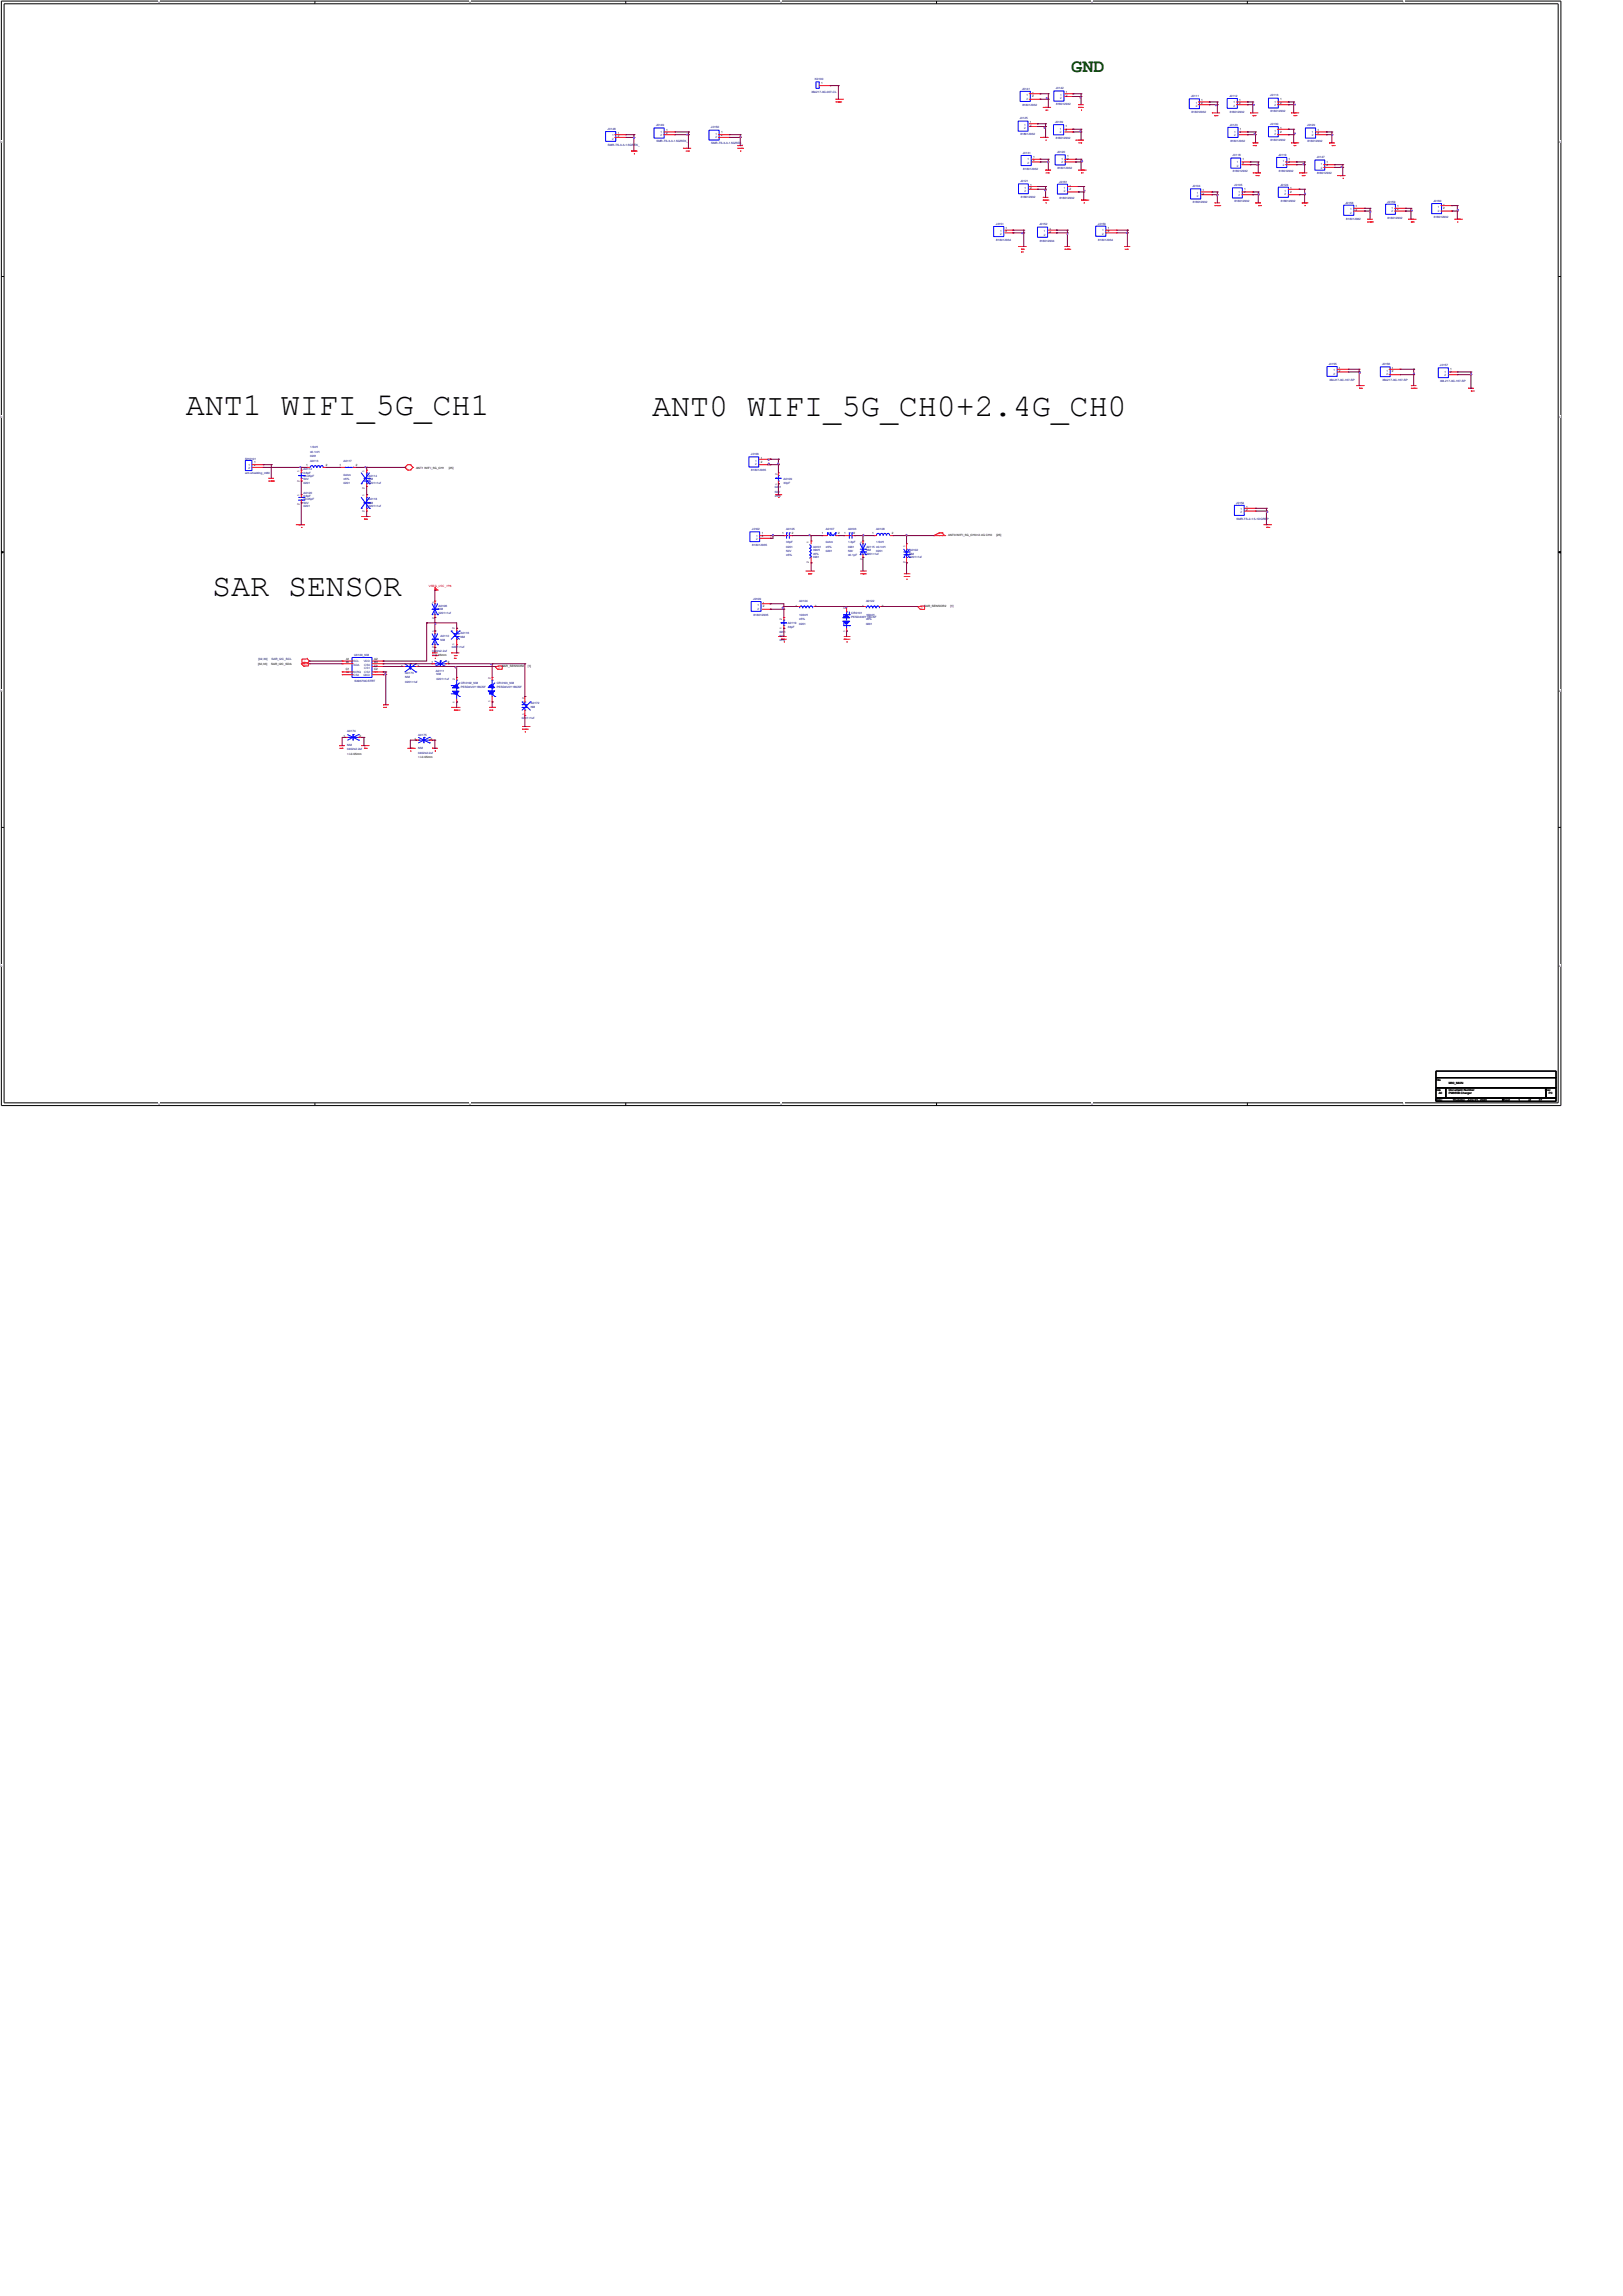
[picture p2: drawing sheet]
<svg xmlns="http://www.w3.org/2000/svg" width="210mm" height="297mm" viewBox="0 0 210 297" stroke-linecap="round" stroke-linejoin="round" font-family="sans-serif">
<defs><g id="words">
<g font-size="4.1">
<text x="24" y="53.7">ANT1 WIFI_5G_CH1</text>
<text x="84.4" y="53.8">ANT0 WIFI_5G_CH0+2.4G_CH0</text>
<text x="27.4" y="77.1">SAR SENSOR</text>
</g>
<text font-size="2.4" fill="#004000" x="138.6" y="9.3">GND</text>
<g font-size=".4" fill="#000080">
<text x="105" y="12">XM-217-XC-007-CL</text>
<text x="105.5" y="10.3">K0100</text>
<text x="132.2" y="11.6">J0141</text>
<text x="136.6" y="11.6">J0142</text>
<text x="78.6" y="16.8">J0148</text>
<text x="84.9" y="16.3">J0149</text>
<text x="92" y="16.6">J0150</text>
<text x="131.9" y="15.5">J0125</text>
<text x="132" y="17.5">818012932</text>
<text x="132.3" y="13.7">818012932</text>
<text x="136.5" y="15.9">J0139</text>
<text x="136.6" y="18">818012932</text>
<text x="136.6" y="13.6">818012932</text>
<text x="154.1" y="12.5">J0111</text>
<text x="154.2" y="14.6">818012932</text>
<text x="159.1" y="12.5">J0112</text>
<text x="159.1" y="16.3">J0123</text>
<text x="159.1" y="14.6">818012932</text>
<text x="164.4" y="12.4">J0113</text>
<text x="164.4" y="16.2">J0130</text>
<text x="164.4" y="14.5">818012932</text>
<text x="169.1" y="16.3">J0129</text>
<text x="78.7" y="18.8">SMR-TS-3-3-1.5GREK_</text>
<text x="84.9" y="18.4">SMR-TS-3-3-1.5GREK_</text>
<text x="92" y="18.7">SMR-TS-3-3-1.5GREK_</text>
<text x="132" y="23.6">J0121</text>
<text x="132.3" y="19.9">J0131</text>
<text x="132.4" y="22">818012932</text>
<text x="136.8" y="19.8">J0120</text>
<text x="136.8" y="21.9">818012932</text>
<text x="137.1" y="23.6">J0161</text>
<text x="159.2" y="18.3">818012932</text>
<text x="159.5" y="20.2">J0118</text>
<text x="159.5" y="22.3">818012932</text>
<text x="164.4" y="18.2">818012932</text>
<text x="165.4" y="20.2">J0119</text>
<text x="165.5" y="22.2">818012932</text>
<text x="169.2" y="18.4">818012932</text>
<text x="170.4" y="20.5">J0147</text>
<text x="170.4" y="22.6">818012932</text>
<text x="128.9" y="29.1">J0151</text>
<text x="132.1" y="25.7">818012932</text>
<text x="134.5" y="29.2">J0152</text>
<text x="137.1" y="25.7">818012932</text>
<text x="142.1" y="29">J0153</text>
<text x="154.3" y="24.2">J0104</text>
<text x="154.3" y="26.3">818012932</text>
<text x="159.7" y="24.1">J0105</text>
<text x="159.7" y="26.2">818012932</text>
<text x="165.7" y="24">J0124</text>
<text x="165.7" y="26.1">818012932</text>
<text x="174.1" y="26.3">J0158</text>
<text x="174.2" y="28.4">818012932</text>
<text x="179.5" y="26.2">J0159</text>
<text x="179.5" y="28.3">818012932</text>
<text x="185.5" y="26.1">J0160</text>
<text x="185.5" y="28.2">818012932</text>
<text x="128.9" y="31.2">818012934</text>
<text x="134.5" y="31.2">818012934</text>
<text x="142.1" y="31.1">818012934</text>
<text x="171.9" y="47.2">J0155</text>
<text x="178.8" y="47.2">J0156</text>
<text x="186.3" y="47.4">J0157</text>
<text x="172" y="49.2">XM-217-XC-167-SP</text>
<text x="178.9" y="49.3">XM-217-XC-167-SP</text>
<text x="186.4" y="49.4">XM-217-XC-167-SP</text>
<text x="31.7" y="59.5">SH0101</text>
<text x="40.1" y="59.7">A0113</text>
<text x="40.1" y="58">1.5nH</text>
<text x="40.1" y="58.5">±0.1nH</text>
<text x="40.1" y="59.1">0201</text>
<text x="44.4" y="59.7">A0117</text>
<text x="97.2" y="58.9">J0103</text>
<text x="31.7" y="61.3">ant-shielding_m80</text>
<text x="39.3" y="60.8">A0112</text>
<text x="39.3" y="61.3">0.6pF</text>
<text x="39.3" y="62.6">0201</text>
<text x="39.3" y="62.1">50V</text>
<text x="39.3" y="61.7">±0.05pF</text>
<text x="39.3" y="63.8">A0120</text>
<text x="39.3" y="64.3">0.6pF</text>
<text x="39.3" y="65.6">0201</text>
<text x="39.3" y="65.2">50V</text>
<text x="39.3" y="64.7">±0.05pF</text>
<text x="44.4" y="61.5">0ohm</text>
<text x="44.4" y="62.1">±5%</text>
<text x="44.4" y="62.7">0201</text>
<text x="47.7" y="64.7">A0118</text>
<text x="47.7" y="65.2">NM</text>
<text x="47.7" y="65.6">0201&lt;1uf</text>
<text x="47.7" y="61.7">A0114</text>
<text x="47.7" y="62.1">NM</text>
<text x="47.7" y="62.6">0201&lt;1uf</text>
<text x="97.2" y="61">818012935</text>
<text x="100.2" y="63.2">0201</text>
<text x="100.2" y="63.7">50V</text>
<text x="100.2" y="64.3">±5%</text>
<text x="101.4" y="62.1">A0109</text>
<text x="101.4" y="62.6">33pF</text>
<text x="160" y="65.2">J0154</text>
<text x="97.3" y="68.5">J0102</text>
<text x="97.3" y="70.6">818012935</text>
<text x="101.7" y="68.5">A0105</text>
<text x="101.7" y="70.3">33pF</text>
<text x="101.7" y="70.8">0201</text>
<text x="101.7" y="71.4">50V</text>
<text x="101.7" y="72">±5%</text>
<text x="105.2" y="70.9">A0101</text>
<text x="105.2" y="71.3">39nH</text>
<text x="105.2" y="71.8">±5%</text>
<text x="106.8" y="68.5">A0107</text>
<text x="106.8" y="70.3">0ohm</text>
<text x="106.8" y="70.8">±5%</text>
<text x="106.8" y="71.4">0201</text>
<text x="109.7" y="68.5">A0103</text>
<text x="109.7" y="70.3">1.3pF</text>
<text x="109.7" y="70.8">0201</text>
<text x="109.7" y="71.4">50V</text>
<text x="109.7" y="72">±0.1pF</text>
<text x="112.1" y="70.9">A0115 ±0.1nH</text>
<text x="112.1" y="71.3">NM</text>
<text x="112.1" y="71.8">0201&lt;1uf</text>
<text x="113.4" y="68.5">A0108</text>
<text x="113.4" y="70.3">1.5nH</text>
<text x="113.4" y="71.4">0201</text>
<text x="117.7" y="71.3">A0102</text>
<text x="117.7" y="71.8">NM</text>
<text x="160" y="67.2">SMR-TS-2-1.5-1DGREP</text>
<text x="97.5" y="77.6">J0109</text>
<text x="103.4" y="77.9">A0104</text>
<text x="105.2" y="72.2">0201</text>
<text x="112.1" y="77.9">A0122</text>
<text x="117.7" y="72.2">0201&lt;1uf</text>
<text x="56.7" y="78.5">A0106</text>
<text x="56.7" y="79">NM</text>
<text x="56.7" y="79.4">0201&lt;1uf</text>
<text x="57" y="82.4">A0110</text>
<text x="57" y="82.9">NM</text>
<text x="58.5" y="83.9">0201&lt;1uf</text>
<text x="59.6" y="82">A0116</text>
<text x="59.6" y="82.5">NM</text>
<text x="97.5" y="79.7">818012935</text>
<text x="100.8" y="81.8">0201</text>
<text x="100.8" y="82.4">50V</text>
<text x="100.8" y="82.9">±5%</text>
<text x="101.9" y="80.7">A0119</text>
<text x="101.9" y="81.2">33pF</text>
<text x="103.4" y="79.7">100nH</text>
<text x="103.4" y="80.3">±5%</text>
<text x="103.4" y="80.8">0201</text>
<text x="110.1" y="79.4">CR0101</text>
<text x="110.1" y="80">PESD4V0Y1BCSF</text>
<text x="112.1" y="79.7">100nH</text>
<text x="112.1" y="80.3">±5%</text>
<text x="112.1" y="80.8">0201</text>
<text x="45.8" y="84.8">U0100_NM</text>
<text x="45.9" y="88.2">SX9373ICSTRT</text>
<text x="52.4" y="87.2">A0173</text>
<text x="52.4" y="87.7">NM</text>
<text x="52.4" y="88.3">0201&lt;1uf</text>
<text x="55.9" y="84.3">0402≤2.2uf</text>
<text x="56.4" y="86.9">A0111</text>
<text x="56.5" y="87.4">NM</text>
<text x="56.5" y="87.9">0201&lt;1uf</text>
<text x="59.6" y="88.5">CR0102_NM</text>
<text x="59.6" y="89">PESD4V0Y1BCSF</text>
<text x="64.3" y="88.5">CR0103_NM</text>
<text x="64.3" y="89">PESD4V0Y1BCSF</text>
<text x="44.9" y="94.7">A0174</text>
<text x="54.1" y="95.2">A0175</text>
<text x="67.5" y="93">0201&lt;1uf</text>
<text x="68.7" y="91.1">A0172</text>
<text x="68.7" y="91.6">NM</text>
<text x="44.9" y="96.5">NM</text>
<text x="44.9" y="97.1">0402≤2.2uf</text>
<text x="54.1" y="96.9">NM</text>
<text x="54.1" y="97.5">0402≤2.2uf</text>
</g>
<g font-size=".4" fill="#004080">
<text x="105.5" y="11.2">1</text>
<text x="79.2" y="17.7">1</text>
<text x="85.5" y="17.2">1</text>
<text x="85.5" y="17.7">2</text>
<text x="92.6" y="17.5">1</text>
<text x="92.6" y="17.9">2</text>
<text x="132.5" y="16.3">1</text>
<text x="132.5" y="16.7">2</text>
<text x="132.8" y="12.4">1</text>
<text x="132.8" y="12.9">2</text>
<text x="137.1" y="16.8">1</text>
<text x="137.1" y="17.2">2</text>
<text x="137.2" y="12.4">1</text>
<text x="137.2" y="12.9">2</text>
<text x="154.7" y="13.4">1</text>
<text x="154.7" y="13.8">2</text>
<text x="159.6" y="13.4">1</text>
<text x="159.6" y="13.8">2</text>
<text x="159.7" y="17.1">1</text>
<text x="159.7" y="17.6">2</text>
<text x="164.9" y="13.3">1</text>
<text x="164.9" y="13.8">2</text>
<text x="164.9" y="17.1">1</text>
<text x="164.9" y="17.5">2</text>
<text x="169.7" y="17.2">1</text>
<text x="169.7" y="17.7">2</text>
<text x="79.2" y="18.1">2</text>
<text x="133" y="20.7">1</text>
<text x="133" y="21.2">2</text>
<text x="137.4" y="20.7">1</text>
<text x="137.4" y="21.1">2</text>
<text x="160" y="21.1">1</text>
<text x="160" y="21.5">2</text>
<text x="166" y="21">1</text>
<text x="166" y="21.5">2</text>
<text x="170.9" y="21.4">1</text>
<text x="170.9" y="21.8">2</text>
<text x="129.4" y="30">1</text>
<text x="132.6" y="24.4">1</text>
<text x="132.6" y="24.8">2</text>
<text x="137.7" y="24.5">1</text>
<text x="137.7" y="24.9">2</text>
<text x="142.6" y="29.9">1</text>
<text x="154.9" y="25.1">1</text>
<text x="154.9" y="25.5">2</text>
<text x="160.3" y="24.9">1</text>
<text x="160.3" y="25.4">2</text>
<text x="166.2" y="24.8">1</text>
<text x="166.2" y="25.3">2</text>
<text x="174.7" y="27.2">1</text>
<text x="174.7" y="27.6">2</text>
<text x="180.1" y="27.1">1</text>
<text x="180.1" y="27.5">2</text>
<text x="186" y="27">1</text>
<text x="186" y="27.4">2</text>
<text x="129.4" y="30.4">2</text>
<text x="135.1" y="30.1">1</text>
<text x="135.1" y="30.5">2</text>
<text x="142.6" y="30.4">2</text>
<text x="172.5" y="48">1</text>
<text x="172.5" y="48.5">2</text>
<text x="179.4" y="48.1">1</text>
<text x="179.4" y="48.5">2</text>
<text x="186.9" y="48.2">1</text>
<text x="186.9" y="48.6">2</text>
<text x="97.7" y="59.7">1</text>
<text x="32.2" y="60.2">1</text>
<text x="32.2" y="60.7">2</text>
<text x="97.7" y="60.2">2</text>
<text x="160.5" y="66">1</text>
<text x="97.8" y="69.4">1</text>
<text x="97.8" y="69.9">2</text>
<text x="160.5" y="66.4">2</text>
<text x="98" y="78.4">1</text>
<text x="98" y="78.9">2</text>
<text x="45.7" y="85.7">SCL</text>
<text x="45.7" y="86.1">SDA</text>
<text x="45.7" y="87.4">CS4</text>
<text x="45.7" y="87">NIRQ</text>
<text x="47" y="87.4">GND</text>
<text x="47.1" y="85.7">VDD</text>
<text x="47.1" y="86.1">CS0</text>
<text x="47.1" y="87">CS2</text>
<text x="47.1" y="86.6">CS1</text>
</g>
<g font-size=".4">
<text x="106.3" y="10.9">1</text>
<text x="79.9" y="17.3">1</text>
<text x="79.9" y="17.7">2</text>
<text x="86.2" y="16.9">1</text>
<text x="86.2" y="17.3">2</text>
<text x="93.3" y="17.1">1</text>
<text x="93.3" y="17.6">2</text>
<text x="133.3" y="16">1</text>
<text x="133.3" y="16.4">2</text>
<text x="133.6" y="12.1">1</text>
<text x="133.6" y="12.6">2</text>
<text x="137.9" y="16.4">1</text>
<text x="137.9" y="16.9">2</text>
<text x="137.9" y="12.1">1</text>
<text x="137.9" y="12.5">2</text>
<text x="155.4" y="13.1">1</text>
<text x="155.4" y="13.5">2</text>
<text x="160.3" y="13">1</text>
<text x="160.3" y="13.5">2</text>
<text x="160.4" y="16.8">1</text>
<text x="160.4" y="17.2">2</text>
<text x="165.6" y="13">1</text>
<text x="165.6" y="13.4">2</text>
<text x="165.6" y="16.7">1</text>
<text x="165.6" y="17.1">2</text>
<text x="170.5" y="16.9">1</text>
<text x="170.5" y="17.3">2</text>
<text x="133.7" y="20.4">1</text>
<text x="133.7" y="20.9">2</text>
<text x="138.1" y="20.3">1</text>
<text x="138.1" y="20.7">2</text>
<text x="160.8" y="20.7">1</text>
<text x="160.8" y="21.2">2</text>
<text x="166.7" y="20.7">1</text>
<text x="166.7" y="21.1">2</text>
<text x="171.6" y="21">1</text>
<text x="171.6" y="21.5">2</text>
<text x="130.1" y="29.6">1</text>
<text x="133.3" y="24.1">1</text>
<text x="133.3" y="24.5">2</text>
<text x="135.8" y="29.7">1</text>
<text x="138.4" y="24.1">1</text>
<text x="138.4" y="24.6">2</text>
<text x="143.3" y="29.6">1</text>
<text x="155.6" y="24.7">1</text>
<text x="155.6" y="25.2">2</text>
<text x="161" y="24.6">1</text>
<text x="161" y="25">2</text>
<text x="166.9" y="24.5">1</text>
<text x="166.9" y="24.9">2</text>
<text x="175.4" y="26.8">1</text>
<text x="175.4" y="27.3">2</text>
<text x="180.8" y="26.7">1</text>
<text x="180.8" y="27.1">2</text>
<text x="186.7" y="26.6">1</text>
<text x="186.7" y="27.1">2</text>
<text x="130.1" y="30.1">2</text>
<text x="135.8" y="30.1">2</text>
<text x="143.3" y="30">2</text>
<text x="173.2" y="47.7">1</text>
<text x="180.1" y="47.8">1</text>
<text x="187.6" y="47.9">1</text>
<text x="173.2" y="48.1">2</text>
<text x="180.1" y="48.2">2</text>
<text x="187.6" y="48.3">2</text>
<text x="32.9" y="59.9">1</text>
<text x="98.4" y="59.4">1</text>
<text x="98.4" y="59.9">2</text>
<text x="32.9" y="60.3">2</text>
<text x="38.7" y="65.4" transform="rotate(-90 38.7 65.4)">2</text>
<text x="38.7" y="64.1" transform="rotate(-90 38.7 64.1)">1</text>
<text x="38.7" y="62.3" transform="rotate(-90 38.7 62.3)">2</text>
<text x="38.7" y="61.1" transform="rotate(-90 38.7 61.1)">1</text>
<text x="39.6" y="60.3">1</text>
<text x="42.1" y="60.3">2</text>
<text x="43.9" y="60.3">1</text>
<text x="46" y="60.3">2</text>
<text x="47.2" y="64.1" transform="rotate(-90 47.2 64.1)">1</text>
<text x="47.2" y="63.2" transform="rotate(-90 47.2 63.2)">2</text>
<text x="47.2" y="61.1" transform="rotate(-90 47.2 61.1)">1</text>
<text x="53.8" y="60.6">ANT1 WIFI_5G_CH1</text>
<text x="58.1" y="60.6">[25]</text>
<text x="100.6" y="62.7" transform="rotate(-90 100.6 62.7)">1</text>
<text x="100.6" y="61.5" transform="rotate(-90 100.6 61.5)">2</text>
<text x="161.2" y="65.7">1</text>
<text x="47.2" y="66.2" transform="rotate(-90 47.2 66.2)">2</text>
<text x="98.6" y="69.1">1</text>
<text x="98.6" y="69.5">2</text>
<text x="101.2" y="69.1">1</text>
<text x="102.4" y="69.1">2</text>
<text x="104.6" y="70.3" transform="rotate(-90 104.6 70.3)">1</text>
<text x="106.3" y="69.1">1</text>
<text x="108.5" y="69.1">2</text>
<text x="109.2" y="69.1">1</text>
<text x="110.4" y="69.1">2</text>
<text x="111.6" y="70.3" transform="rotate(-90 111.6 70.3)">1</text>
<text x="112.9" y="69.1">1</text>
<text x="115.4" y="69.1">2</text>
<text x="117.2" y="70.7" transform="rotate(-90 117.2 70.7)">1</text>
<text x="122.7" y="69.3">ANT0 WIFI_5G_CH0+2.4G CH0</text>
<text x="128.9" y="69.3">[25]</text>
<text x="161.2" y="66.1">2</text>
<text x="56.2" y="77.9" transform="rotate(-90 56.2 77.9)">1</text>
<text x="104.6" y="72.8" transform="rotate(-90 104.6 72.8)">2</text>
<text x="111.6" y="72.4" transform="rotate(-90 111.6 72.4)">2</text>
<text x="117.2" y="72.8" transform="rotate(-90 117.2 72.8)">2</text>
<text x="56.2" y="83.9" transform="rotate(-90 56.2 83.9)">2</text>
<text x="56.2" y="81.8" transform="rotate(-90 56.2 81.8)">1</text>
<text x="56.2" y="80.1" transform="rotate(-90 56.2 80.1)">2</text>
<text x="58.8" y="83.4" transform="rotate(-90 58.8 83.4)">1</text>
<text x="58.8" y="81.4" transform="rotate(-90 58.8 81.4)">2</text>
<text x="98.7" y="78.1">1</text>
<text x="98.7" y="78.5">2</text>
<text x="101.2" y="81.4" transform="rotate(-90 101.2 81.4)">1</text>
<text x="101.2" y="80.1" transform="rotate(-90 101.2 80.1)">2</text>
<text x="102.9" y="78.5">1</text>
<text x="105.5" y="78.5">2</text>
<text x="109.4" y="81.8" transform="rotate(-90 109.4 81.8)">1</text>
<text x="109.4" y="78.8" transform="rotate(-90 109.4 78.8)">2</text>
<text x="111.5" y="78.5">1</text>
<text x="114.1" y="78.5">2</text>
<text x="119.6" y="78.5">SAR_SENSOR2</text>
<text x="123" y="78.5">[1]</text>
<text x="33.4" y="86">[32,33]</text>
<text x="35.1" y="86">SAR_I2C_SDA</text>
<text x="44.7" y="86.7">C1</text>
<text x="44.8" y="85.3">A1</text>
<text x="44.8" y="85.8">B1</text>
<text x="44.8" y="87.1">B2</text>
<text x="48.4" y="85.3">A2</text>
<text x="48.4" y="87.1">A3</text>
<text x="48.4" y="85.8">B3</text>
<text x="48.4" y="86.7">C2</text>
<text x="48.4" y="86.2">C3</text>
<text x="51.9" y="86.2">1</text>
<text x="54" y="86.2">2</text>
<text x="55.8" y="85.8">1</text>
<text x="55.9" y="84.9">+/-0.05mm</text>
<text x="57.9" y="85.8">2</text>
<text x="58.8" y="87.9" transform="rotate(-90 58.8 87.9)">2</text>
<text x="63.5" y="87.9" transform="rotate(-90 63.5 87.9)">2</text>
<text x="65" y="86.2">SAR_SENSOR2</text>
<text x="68.3" y="86.2">[1]</text>
<text x="44.4" y="95.3">1</text>
<text x="46.5" y="95.3">2</text>
<text x="53.6" y="95.7">1</text>
<text x="55.7" y="95.7">2</text>
<text x="58.8" y="90.9" transform="rotate(-90 58.8 90.9)">1</text>
<text x="63.5" y="90.8" transform="rotate(-90 63.5 90.8)">1</text>
<text x="67.9" y="92.5" transform="rotate(-90 67.9 92.5)">1</text>
<text x="67.9" y="90.5" transform="rotate(-90 67.9 90.5)">2</text>
<text x="44.9" y="97.6">+/-0.05mm</text>
<text x="54.1" y="98">+/-0.05mm</text>
<text x="185.7" y="139.8">Title</text>
<text x="185.7" y="141.1">Size</text>
<text x="185.7" y="142.4">Date:</text>
<text x="186.2" y="141.5">A0</text>
<text x="187.5" y="141.1">Document Number</text>
<text x="187.5" y="141.5">PM855B Charger</text>
<text x="187.5" y="140.3">M80_MAIN</text>
<text x="188" y="142.4">Thursday , June 01, 2023</text>
<text x="194.4" y="142.4">Sheet</text>
<text x="196.5" y="142.4">1</text>
<text x="197.8" y="142.4">of</text>
<text x="199.1" y="142.4">77</text>
<text x="199.9" y="141.1">Rev</text>
<text x="200.4" y="141.5">P0</text>
</g>
<g font-size=".4" fill="#f00">
<text x="52.5" y="60.6">o</text>
<text x="121.3" y="69.4">o</text>
<text x="55.5" y="75.9">VREG_L5C_1P8</text>
<text x="119.4" y="78.5" transform="rotate(-180 119.4 78.5)">o</text>
<text x="39.3" y="85.6">o</text>
<text x="39.7" y="85.9" transform="rotate(-180 39.7 85.9)">o</text>
<text x="64.7" y="86.3" transform="rotate(-180 64.7 86.3)">o</text>
</g>
<g font-size=".4" fill="#000040">
<text x="33.4" y="85.4">[32,33]</text>
<text x="35.1" y="85.4">SAR_I2C_SCL</text>
</g>
<g font-size=".3">
<text x="20.5" y=".4">5</text>
<text x="60.7" y=".4">4</text>
<text x="101" y=".4">3</text>
<text x="141.2" y=".4">2</text>
<text x="181.5" y=".4">1</text>
<text x=".1" y="18.5">D</text>
<text x="201.7" y="18.5">D</text>
<text x=".1" y="54">C</text>
<text x="201.7" y="54">C</text>
<text x=".1" y="89.5">B</text>
<text x="201.7" y="89.5">B</text>
<text x=".1" y="125">A</text>
<text x="201.7" y="125">A</text>
<text x="20.5" y="142.9">5</text>
<text x="60.7" y="142.9">4</text>
<text x="101" y="142.9">3</text>
<text x="141.2" y="142.9">2</text>
<text x="181.5" y="142.9">1</text>
</g>
</g></defs>
<path d="M.2 .1h201.8v142.9h-201.8zM.5 .5h201.1v142.2h-201.1z" fill="none" stroke="#000" stroke-width=".13"/>
<g fill="#fff">
<path d="M20.5 0h.2v.4h-.2z"/>
<path d="M20.5 142.6h.2v.3h-.2z"/>
</g>
<path d="M40.7 .1v.4M40.7 142.7v.3" fill="none" stroke="#000" stroke-width=".13"/>
<g fill="#fff">
<path d="M60.7 0h.2v.4h-.2z"/>
<path d="M60.7 142.6h.2v.3h-.2z"/>
</g>
<path d="M81 .1v.4M81 142.7v.3" fill="none" stroke="#000" stroke-width=".13"/>
<g fill="#fff">
<path d="M101 0h.2v.4h-.2z"/>
<path d="M101 142.6h.2v.3h-.2z"/>
</g>
<path d="M121.2 .1v.4M121.2 142.7v.3" fill="none" stroke="#000" stroke-width=".13"/>
<g fill="#fff">
<path d="M141.3 0h.1v.4h-.1z"/>
<path d="M141.3 142.6h.1v.3h-.1z"/>
</g>
<path d="M161.4 .1v.4M161.4 142.7v.3" fill="none" stroke="#000" stroke-width=".13"/>
<g fill="#fff">
<path d="M181.5 0h.2v.4h-.2z"/>
<path d="M181.5 142.6h.2v.3h-.2z"/>
<path d="M.1 18.2h.2v.3h-.2z"/>
<path d="M201.8 18.2h.2v.3h-.2z"/>
<path d="M.1 53.7h.2v.3h-.2z"/>
<path d="M201.8 53.7h.2v.3h-.2z"/>
</g>
<path d="M.2 35.8h.3M201.6 35.8h.4" fill="none" stroke="#000" stroke-width=".13"/>
<g fill="#fff">
<path d="M.1 89.2h.2v.3h-.2z"/>
<path d="M201.8 89.2h.2v.3h-.2z"/>
</g>
<path d="M.2 71.4h.3M201.6 71.4h.4" fill="none" stroke="#000" stroke-width=".13"/>
<path d="M.2 71.3l.2 .2h-.2zM201.7 71.5l.2-.2v.2z" fill="#000" stroke="#000" stroke-width=".13"/>
<g fill="#fff">
<path d="M.1 124.7h.2v.4h-.2z"/>
<path d="M201.8 124.7h.2v.4h-.2z"/>
</g>
<path d="M.2 107h.3M201.6 107h.4M185.8 138.6h15.5v.8h-15.5zM185.8 139.4h15.5v1.3h-15.5zM185.8 140.7h1.3v1.3h-1.3zM185.8 142h8.6v.5h-8.6zM187.1 140.7h12.9v1.3h-12.9zM194.4 142h6.9v.5h-6.9zM200 140.7h1.3v1.3h-1.3z" fill="none" stroke="#000" stroke-width=".13"/>
<g fill="none" stroke="#f00" stroke-width=".13">
<path d="M79.6 17.8h1.4M79.6 17.4h1.4M81 17.4h.1M81 17.8h.1M81.7 19.5h.1M81.7 19.5h.7M82 19.9h.1M82.4 19.5h.1M85.9 17.1h1.4M85.9 17.4h1.4M87.3 17.1h.1M87.3 17.4h.1"/>
<path d="M88.4 19.2h.1M88.4 19.2h1M88.7 19.2h.1M88.7 19.5h.4M89.1 19.5h.1M93 17.8h1.4M93 17.4h1.4M94.4 17.4h.1M94.4 17.8h.1M95.4 18.8h.1M95.4 19.2h.1M95.4 18.8h.7"/>
<path d="M95.4 19.2h.7M95.8 19.5h.1M96.1 19.2h.1M106 11.1h1.4M107.4 11.1h.1M108.1 12.8h.1M108.1 13.2h.1M108.1 12.8h1.1M108.1 13.2h.7M108.5 13.2h.1M108.8 13.2h.1M133.2 12.8h1.4"/>
<path d="M133.2 16h1M133.2 16.4h1M133.2 12.1h1.4M134.2 16h.1M134.2 16.4h.1M134.6 17.8h.1M134.6 12.1h.1M134.6 12.8h.1M134.6 17.8h1M134.9 17.8h.1M134.9 13.9h.1M134.9 13.9h1.1"/>
<path d="M135.3 17.8h.1M135.3 18.1h.1M135.3 13.9h.1M135.3 14.2h.1M135.3 14.2h.3M135.6 13.9h.1M137.8 17.1h1M137.8 16.7h1M137.8 12.1h1M137.8 12.5h1M138.8 16.7h.1M138.8 17.1h.1"/>
<path d="M138.8 12.1h.1M138.8 12.5h.1M139.2 18.1h.1M139.2 18.1h1M139.5 18.1h.1M139.5 13.5h.1M139.5 13.9h.1M139.5 18.5h.4M139.5 13.5h.7M139.5 13.9h.7M139.9 18.5h.1M139.9 13.9h.1"/>
<path d="M139.9 14.2h.1M155 13.5h1.5M155 13.2h1.5M156.5 13.2h.1M156.5 13.5h.1M156.8 14.6h.1M156.8 14.6h1.1M157.2 15h.1M157.2 15h.3M157.5 15h.1M160 13.5h1.4M160 13.2h1.4"/>
<path d="M160.3 17.1h1.1M160.3 17.4h1.1M161.4 17.1h.1M161.4 17.4h.1M161.4 13.2h.1M161.4 13.5h.1M161.7 14.6h.1M161.7 14.6h1.1M162.1 18.5h.1M162.1 15h.1M162.1 18.5h.7M162.1 18.8h.4"/>
<path d="M162.1 15h.4M162.5 18.8h.1M162.5 15h.1M165.3 13.5h1.4M165.3 13.2h1.4M165.3 17.4h1.4M165.3 16.7h1.4M166.7 13.2h.1M166.7 13.5h.1M166.7 16.7h.1M166.7 17.4h.1M167 18.5h.1"/>
<path d="M167 14.6h.1M167 18.5h1.1M167 14.6h1.1M167.4 18.5h.1M167.4 18.8h.1M167.4 14.6h.1M167.4 15h.1M167.4 18.8h.3M167.4 15h.3M167.7 18.5h.1M167.7 15h.1M170.2 17.1h1.4"/>
<path d="M170.2 17.4h1.4M171.6 17.1h.1M171.6 17.4h.1M172 18.5h.1M172 18.5h.7M172.3 18.8h.1M172.3 18.8h.4M172.7 18.8h.1M130 29.8h1.1M130 30.1h1.1M131.1 29.8h.1M131.1 30.1h.1"/>
<path d="M131.8 31.9h.1M131.8 31.9h1M132.1 32.2h.1M132.1 32.6h.1M132.1 32.2h.4M132.1 32.6h.4M132.5 32.2h.1M133.2 24.1h1M133.2 24.5h1M133.5 21h1.1M133.5 20.6h1.1M134.2 24.1h.1"/>
<path d="M134.2 24.5h.1M134.6 20.6h.1M134.6 21h.1M134.9 25.5h.1M134.9 25.9h.1M134.9 25.5h.7M134.9 25.9h.7M135.3 22h.1M135.3 26.2h.1M135.3 22.4h.3M135.3 22h.7M135.6 22.4h.1"/>
<path d="M135.6 25.9h.1M135.6 29.8h1.1M135.6 30.1h1.1M136.7 29.8h.1M136.7 30.1h.1M137.8 31.9h.1M137.8 32.2h.1M137.8 31.9h.7M137.8 32.2h.7M137.8 21h1.4M137.8 20.6h1.4M138.1 32.2h.1"/>
<path d="M138.1 24.8h1.4M138.1 24.1h1.4M138.5 32.2h.1M139.2 20.6h.1M139.2 21h.1M139.5 22h.1M139.5 24.1h.1M139.5 24.8h.1M139.5 22h1.1M139.9 22h.1M139.9 22.4h.1M139.9 25.9h.1"/>
<path d="M139.9 22.4h.3M139.9 25.9h1M140.2 22h.1M140.2 26.2h.1M140.6 25.9h.1M143.1 29.8h1.4M143.1 30.1h1.4M144.5 29.8h.1M144.5 30.1h.1M145.5 31.9h.1M145.5 31.9h.7M145.5 32.2h.4"/>
<path d="M145.9 32.2h.1M155.4 24.8h1.4M155.4 25.2h1.4M156.8 24.8h.1M156.8 25.2h.1M157.2 26.2h.1M157.2 26.6h.1M157.2 26.2h.7M157.2 26.6h.7M157.5 26.6h.1M157.9 26.6h.1M160.7 21.3h1"/>
<path d="M160.7 24.8h1.4M160.7 25.2h1.4M160.7 21h1M161.7 21h.1M161.7 21.3h.1M162.1 22.4h.1M162.1 24.8h.1M162.1 25.2h.1M162.1 22.4h1.1M162.5 22.4h.1M162.5 26.2h.1M162.5 22.7h.3"/>
<path d="M162.5 26.2h.7M162.8 22.7h.1M162.8 26.6h.1M162.8 26.6h.4M163.2 26.6h.1M166.3 21.3h1.4M166.3 21h1.4M166.7 25.2h1.4M166.7 24.5h1.4M167.7 21h.1M167.7 21.3h.1M168.1 22.4h.1"/>
<path d="M168.1 24.5h.1M168.1 25.2h.1M168.1 22.4h1.1M168.5 22.4h.1M168.5 22.7h.1M168.5 26.2h.1M168.5 22.7h.3M168.5 26.2h.7M168.8 22.7h.1M168.8 26.6h.1M169.2 26.2h.1M171.3 21.3h1.4"/>
<path d="M171.3 21.7h1.4M172.7 21.3h.1M172.7 21.7h.1M173 22.7h.1M173 22.7h1.1M173.4 22.7h.1M173.7 22.7h.1M173.7 23.1h.1M175.2 26.9h1.4M175.2 27.3h1.4M176.6 26.9h.1M176.6 27.3h.1"/>
<path d="M176.9 28.4h.1M176.9 28.7h.1M176.9 28.4h.7M176.9 28.7h.7M177.3 28.7h.1M177.6 28.7h.1M180.4 26.9h1.5M180.4 27.3h1.5M181.9 26.9h.1M181.9 27.3h.1M182.2 28.4h.1M182.2 28.4h1.1"/>
<path d="M182.6 28.4h.1M182.6 28.7h.1M182.6 28.7h.3M182.9 28.7h.1M186.4 26.6h1.5M186.4 27.3h1.5M187.9 26.6h.1M187.9 27.3h.1M188.2 28.4h.1M188.2 28.4h1.1M188.6 28.4h.1M188.6 28.7h.1"/>
<path d="M188.9 28.4h.1M98.2 59.4h1.5M99.7 59.4h.1M173 47.8h1.4M173 48.1h1.4M174.4 47.8h.1M174.4 48.1h.1M175.5 49.9h.1M175.5 49.9h1.1M175.9 50.2h.1M175.9 50.2h.3M176.2 50.2h.1"/>
<path d="M179.7 47.8h1.5M179.7 48.5h1.5M181.2 47.8h.1M181.2 48.5h.1M182.6 49.9h.1M182.6 50.2h.1M182.6 49.9h.7M182.6 50.2h.7M182.9 50.2h.1M183.3 50.2h.1M187.5 48.1h1.1M187.5 48.5h1.1"/>
<path d="M188.6 48.1h.1M188.6 48.5h.1M190 50.2h.1M190 50.2h.7M190.3 50.6h.1M190.3 50.6h.4M190.7 50.6h.1M32.6 60.1h1.4M32.6 60.5h1.4M34 60.1h.1M34 60.5h.1M34.7 61.9h.1"/>
<path d="M34.7 62.2h.1M34.7 61.9h.8M34.7 62.2h.8M35.1 62.2h.1M35.5 62.2h.1M38.3 67.9h1M38.6 67.9h.1M39 68.2h.1M39 60.8h.1M39 62.2h.1M39 64h.1M39 65h.1"/>
<path d="M39 60.8v.4M39 61.9v.3M39 64v.3M39 64.7v.3M39.3 67.9h.1M39.7 60.5h.1M39.7 60.5h.3M41.8 60.5h.4M42.2 60.5h.1M43.9 60.5h.1M43.9 60.5h.7M45.7 60.5h.3"/>
<path d="M46 60.5h.1M46.7 66.8h1.1M47.1 67.2h.1M47.1 67.2h.3M47.4 67.2h.1M47.4 64h.1M47.4 66.1h.1M47.4 60.8h.1M47.4 62.9h.1M47.4 60.8v.4M47.4 62.6v.3M47.4 64v.3"/>
<path d="M47.4 65.8v.3M47.8 66.8h.1M52.4 60.5h.1M52.4 60.5l.3 .3M52.7 60.1h.1M52.7 60.8h.1M52.7 60.1l-.3 .4M52.7 60.1h.4M52.7 60.8h.4M53.1 60.1h.1M53.1 60.8h.1M53.1 60.1l.3 .4"/>
<path d="M53.4 60.5h.1M53.4 60.5l-.3 .3M56.3 76.3h.1M56.3 76h.1M56.3 77.7h.1M56.3 79.9h.1M56.3 76.3h.3M56.3 76l.3 .3M56.3 76v.3M56.3 77.7v.4M56.3 79.5v.4M56.6 76.3h.1"/>
<path d="M98.2 60.1h1.5M98.2 69.3h1.5M98.2 69.6h1.5M98.6 78.1h1.1M98.6 78.8h1.1M99.7 60.1h.1M99.7 78.1h.1M99.7 78.8h.1M99.7 69.3h.1M99.7 69.6h.1M100.4 64h.1M100.4 64h.7"/>
<path d="M100.7 64.3h.1M100.7 62.6h.1M100.7 61.2h.1M100.7 61.2v.3M100.7 62.2v.4M101.1 64h.1M101.4 69.3h.1M101.4 79.9h.1M101.4 69.3h.4M101.4 79.9v.3M102.1 69.3h.4M102.5 69.3h.1"/>
<path d="M103.2 78.5h.1M103.2 78.5h.3M104.2 73.9h1.1M104.6 74.2h.1M104.6 74.2h.4M105 74.2h.1M105 70h.1M105 72.8h.1M105 70v.3M105 72.1v.7M105.3 73.9h.1M105.3 78.5h.4"/>
<path d="M105.7 78.5h.1M106.4 69.3h.1M106.4 69.3h.7M108.1 69.3h.4M108.5 69.3h.1M109.2 69.3h.1M109.2 69.3h.7M109.5 78.5h.1M109.5 78.5v.7M110.2 69.3h.4M110.6 69.3h.1M111.3 73.9h.7"/>
<path d="M111.3 74.2h.7M111.7 74.2h.1M111.7 78.5h.1M111.7 70h.1M111.7 72.1h.1M111.7 78.5h.3M111.7 70v.3M111.7 71.8v.3M112 73.9h.1M112 74.2h.1M113.1 69.3h.1M113.1 69.3h.3"/>
<path d="M113.8 78.5h.3M114.1 78.5h.1M115.2 69.3h.3M115.5 69.3h.1M116.9 74.2h.8M116.9 74.6h.8M117.3 74.6h.1M117.3 74.9h.1M117.3 70.3h.1M117.3 72.8h.1M117.3 70.3v.7M117.3 72.1v.7"/>
<path d="M117.7 74.2h.1M117.7 74.6h.1M119.1 78.8h.1M119.1 78.5h.1M119.1 78.5h-.4l.4 .3M119.1 78.4h.5v.4h-.5M120.8 69.3h.1M120.8 69.3h1.4M121.5 68.9h.1M121.5 69.3h.1M121.5 68.9l-.7 .4M121.5 68.9h.4"/>
<path d="M121.9 68.9h.1M121.9 69.3h.1M121.9 68.9l.3 .4M122.2 69.3h.1M161 65.8h1.5M161 66.1h1.5M162.5 65.8h.1M162.5 66.1h.1M163.5 67.9h.1M163.5 67.9h1.1M163.9 68.2h.1M163.9 68.2h.3"/>
<path d="M164.2 68.2h.1M39.3 86.2h.1M39.3 85.9h.1M39.3 85.9h-.3l.3 .3M39.4 85.7h.5v.4h-.5M39.6 85.3h-.5v.4h.5M39.7 85.2h.1M39.7 85.9h.1M39.7 85.2l.3 .3-.3 .4M43.9 96.4h.1M43.9 96.4h.7M43.9 96.8h.4"/>
<path d="M44.3 96.8h.1M44.3 85.5h.1M44.3 85.9h.1M44.3 87.3h.1M44.3 86.9h.1M44.3 85.9h1.4M44.3 85.5h1.4M44.3 87.3h1.4M44.3 86.9h1.4M44.6 95.4h.1M44.6 95.4h.4M46.4 95.4h.3"/>
<path d="M46.7 96.4h.1M46.7 95.4h.1M46.7 96.4h1.1M47.1 96.4h.1M47.1 96.8h.1M47.1 96.8h.3M47.4 96.8h.1M48.2 85.9h1.4M48.2 86.2h1.4M48.2 85.5h1.4M48.2 87.3h1.4M48.2 86.9h1.4"/>
<path d="M49.6 91.2h.1M49.6 85.5h.1M49.6 87.3h.1M49.6 85.9h.1M49.6 86.9h.1M49.6 86.2h.1M49.6 91.2h.7M49.6 91.5h.3M49.9 91.5h.1M52 86.2h.1M52 86.2h.4M52.7 96.8h.1"/>
<path d="M52.7 96.8h1.1M53.1 96.8h.1M53.1 97.2h.1M53.4 96.8h.1M53.8 95.7h.1M53.8 86.2h.4M53.8 95.7h.4M54.2 86.2h.1M55.6 95.7h.3M55.9 84.5h.1M55.9 84.8h.1M55.9 96.8h.1"/>
<path d="M55.9 95.7h.1M55.9 85.9h.1M55.9 84.5h.7M55.9 84.8h.7M55.9 96.8h.7M55.9 85.9h.4M56.3 85.2h.1M56.3 97.2h.1M56.3 81.6h.1M56.3 83.7h.1M56.3 81.6v.4M56.3 83.4v.3"/>
<path d="M56.6 84.8h.1M57.7 85.9h.3M58 85.9h.1M58.4 84.5h.1M58.4 84.5h1M58.4 91.5h1M58.7 84.8h.1M58.7 85.2h.1M58.7 91.9h.1M58.7 84.8h.4M58.7 85.2h.4M58.7 91.9h.7"/>
<path d="M59.1 84.8h.1M59.1 91.9h.1M59.1 90.8h.1M59.1 87.6h.1M59.1 83.4h.1M59.1 81.3h.1M59.1 81.3v.3M59.1 82.7v.7M59.1 87.6v.4M59.1 90.4v.4M59.4 91.5h.1M59.4 91.9h.1"/>
<path d="M63.3 91.9h.1M63.3 91.5h.7M63.3 91.9h.4M63.7 91.9h.1M63.7 90.8h.1M63.7 87.6h.1M63.7 87.6v.4M63.7 90.1v.7M64 91.5h.1M64.4 86.6h.1M64.4 86.2h.1M64.4 86.2h-.4l.4 .4"/>
<path d="M64.4 86.1h.6v.5h-.6M67.6 94h.1M67.6 94.3h.1M67.6 94h1M67.6 94.3h.7M67.9 94.7h.1M67.9 92.6h.1M67.9 90.1h.1M67.9 90.1v.7M67.9 91.9v.7M68.3 94.3h.1M100.7 82.3h.1"/>
<path d="M100.7 82.3h1.1M101.1 82.7h.1M101.1 82.7h.7M101.4 82.7h.1M101.4 83h.1M101.4 81.3h.1M101.4 80.9v.4M109.2 82.7h.1M109.2 82.3h.7M109.2 82.7h.7M109.5 83h.1M109.5 81.6h.1"/>
<path d="M109.5 81.3v.3M109.9 82.3h.1M109.9 82.7h.1"/>
</g>
<g fill="none" stroke="#00f" stroke-width=".13">
<path d="M78.4 17h1.3v1.3h-1.3zM84.6 16.6h1.3v1.3h-1.3zM91.7 16.8h1.3v1.3h-1.3zM105.6 10.6h.4v.8h-.4zM131.7 15.7h1.3v1.3h-1.3zM132 11.8h1.3v1.3h-1.3zM136.3 16.1h1.3v1.3h-1.3zM136.4 11.8h1.3v1.3h-1.3zM153.9 12.8h1.3v1.3h-1.3zM158.8 12.7h1.3v1.3h-1.3zM158.9 16.5h1.3v1.3h-1.3zM164.1 12.7h1.3v1.3h-1.3z"/>
<path d="M164.1 16.4h1.3v1.3h-1.3zM168.9 16.6h1.3v1.3h-1.3zM128.6 29.3h1.3v1.3h-1.3zM131.8 23.8h1.3v1.3h-1.3zM132.1 20.1h1.3v1.3h-1.3zM134.2 29.4h1.4v1.3h-1.4zM136.5 20h1.3v1.3h-1.3zM136.8 23.8h1.3v1.3h-1.3zM141.8 29.3h1.3v1.3h-1.3zM154.1 24.4h1.3v1.3h-1.3zM159.3 20.4h1.2v1.4h-1.2zM159.5 24.3h1.2v1.3h-1.2z"/>
<path d="M165.2 20.4h1.3v1.3h-1.3zM165.4 24.2h1.3v1.3h-1.3zM170.1 20.7h1.3v1.3h-1.3zM173.9 26.5h1.3v1.4h-1.3zM179.3 26.4h1.3v1.3h-1.3zM185.3 26.3h1.2v1.3h-1.2zM31.7 59.6h.9v1.3h-.9zM96.9 59.1h1.3v1.3h-1.3zM171.7 47.4h1.3v1.3h-1.3zM178.6 47.5h1.3v1.2h-1.3zM186.1 47.6h1.3v1.3h-1.3zM38.6 61.5h.7"/>
<path d="M38.6 64.3h.7M38.6 64.7h.7M39 61.2h.1M39 61.9h.1M39 64.3h.1M39 64.7h.1M39 61.2v.7M39.3 61.5h.1M39.3 64.3h.1M39.3 64.7h.1M40.6 60.4l-.1-.1-.2-.1-.1 .1-.1 .2M41 60.4l-.2-.2-.2 .3"/>
<path d="M41.4 60.4l-.2-.2-.2 .3M41.8 60.4l-.2-.2-.2 .3M44.6 60.5h.1M44.6 60.5h1.1M45 60.5h.1M45.3 60.5h.1M45.7 60.5h.1M46.7 65.8h.1M46.7 62.6h.1M46.7 64.3l1.1 1.5M46.7 61.2l1.1 1.4M47.1 65h.7"/>
<path d="M47.1 61.9h.7M47.1 62.2h.7M47.4 64.3h.1M47.4 65.8h.1M47.4 61.2h.1M47.4 62.6h.1M47.4 61.2v.7M47.4 62.2v.4M47.4 64.3v1.5M47.8 65h.1M47.8 65.8h.1M47.8 61.9h.1"/>
<path d="M47.8 62.2h.1M47.8 62.6h.1M47.8 64.3l-1.1 1.5M47.8 61.2l-1.1 1.4M55.9 79.5h.1M55.9 78.8h.7M55.9 78.1l.7 1.4M56.3 78.1h.1M56.3 79.5h.1M56.3 78.1v1.4M56.6 78.8h.1M56.6 79.5h.1"/>
<path d="M56.6 78.1l-.7 1.4M97 68.8h1.3v1.3h-1.3zM97.2 77.8h1.3v1.3h-1.3zM100.4 61.9h.1M100.4 61.9h.7M100.7 62.2h.1M100.7 61.5h.1M100.7 61.5v.7M101.8 68.9h.1M101.8 69.3h.1M101.8 68.9v.7M102.1 68.9h.1"/>
<path d="M102.1 69.3h.1M102.1 68.9v.7M103.8 78.6l-.1-.2-.2 .2M104.3 78.6l-.2-.2-.2 .2M104.7 78.6l-.2-.2-.2 .2M104.8 70.5l.1 .2-.1 .2M104.8 71l.1 .2-.1 .1M104.8 71.4l.1 .2-.1 .2M104.8 71.8l.1 .2-.1 .2M105.2 78.6l-.1-.1-.2-.1-.1 .1-.1 .1M107.1 68.9h.1M107.1 68.9v.4"/>
<path d="M107.1 68.9l.3 .4M107.4 69.3h.1M107.4 68.9h.1M107.4 68.9v.4M107.4 68.9l.4 .4M107.8 69.3h.1M108.1 68.9h.1M108.1 69.3h.1M108.1 68.9l-.3 .4M108.1 68.9v.4M109.2 79.5h.1M109.2 79.9h.1"/>
<path d="M109.2 79.5v.4M109.2 79.5h.7M109.5 79.9h.1M109.5 79.2h.1M109.5 79.2v.3M109.5 79.9v.3M109.9 79.5h.1M109.9 68.9h.1M109.9 69.3h.1M109.9 68.9v.7M109.9 79.2v.3M110.2 68.9h.1"/>
<path d="M110.2 69.3h.1M110.2 68.9v.7M111.3 71.8h.1M111.3 71h.7M111.3 71.4h.7M111.3 70.3l.7 1.5M111.7 70.3h.1M111.7 71.8h.1M111.7 70.3v.7M111.7 71.4v.4M112 71h.1M112 71.4h.1"/>
<path d="M112 71.8h.1M112 70.3l-.7 1.5M112.5 78.6l-.2-.2-.2 .2M112.9 78.6l-.2-.2-.2 .2M113.3 78.6l-.2-.2-.2 .2M113.8 78.6l-.1-.1-.1-.1-.2 .1v.1M113.8 69.2v-.1l-.2-.1-.1 .1-.1 .1M114.3 69.2l-.2-.2-.2 .2M114.7 69.2l-.2-.2-.2 .2M115.1 69.2l-.2-.2-.2 .2M116.9 72.1h.1M116.9 71.4h.8"/>
<path d="M116.9 71.8h.8M116.9 71l.8 1.1M117.3 71h.1M117.3 72.1h.1M117.3 71v.4M117.3 71.8v.3M117.7 71.4h.1M117.7 71.8h.1M117.7 72.1h.1M117.7 71l-.8 1.1M159.7 65.4h1.3v1.3h-1.3zM45 95.4h.1"/>
<path d="M45 95.4h1.4M45 95l1.4 .7M45.6 85h2.5v2.6h-2.5zM45.7 95h.1M45.7 95v.7M46.4 95.4h.1M46.4 95.7h.1M46.4 95h.1M46.4 95l-1.4 .7M52.4 86.2h.1M52.4 86.2h1.4M52.4 85.9l1.4 1"/>
<path d="M53.1 85.9h.1M53.1 85.9v.7M53.8 86.2h.1M53.8 86.9h.1M53.8 85.9h.1M53.8 85.9l-1.4 1M54.2 95.7h.1M54.2 95.7h1.4M54.2 95.4l1.4 .7M54.9 95.4h.1M54.9 95.4v.7M55.6 95.7h.1"/>
<path d="M55.6 96.1h.1M55.6 95.4h.1M55.6 95.4l-1.4 .7M55.9 83.4h.1M55.9 82.7h.7M55.9 82l.7 1.4M56.3 82h.1M56.3 83.4h.1M56.3 85.9h.1M56.3 82v1.4M56.3 85.9h1.4M56.3 85.5l1.4 .7"/>
<path d="M56.6 82.7h.1M56.6 83.4h.1M56.6 82l-.7 1.4M57 85.5h.1M57 85.5v.7M57.7 85.9h.1M57.7 86.2h.1M57.7 85.5h.1M57.7 85.5l-1.4 .7M58.4 88.7h.1M58.4 81.6h.1M58.4 89.7h.7"/>
<path d="M58.4 88.7h.7M58.4 81.6l1 1.1M58.7 89.7h.1M58.7 88.7h.1M58.7 82.3h.1M58.7 82h.1M58.7 82.3h.7M58.7 82h.7M59.1 89.7h.1M59.1 89h.1M59.1 88.7h.1M59.1 88h.1"/>
<path d="M59.1 82.7h.1M59.1 81.6h.1M59.1 81.6v.4M59.1 82.3v.4M59.1 88v.7M59.1 89v.4M59.1 89.7v.7M59.1 89.7l.3 .4M59.4 90.1h.1M59.4 81.6h.1M59.4 88.3l-.3 .4M59.4 81.6l-1 1.1"/>
<path d="M63.3 89.7h.1M63.3 88.7h.1M63.3 89.7h.4M63.3 88.7h.4M63.7 89.7h.1M63.7 89h.1M63.7 88.7h.1M63.7 88h.1M63.7 88v.7M63.7 89v.4M63.7 89.7v.4M63.7 89.7l.3 .4"/>
<path d="M64 90.1h.1M64 88.3l-.3 .4M67.6 91.5h.1M67.6 91.2h.1M67.6 90.8h.1M67.6 91.5h.7M67.6 91.2h.7M67.6 90.8l1 1.1M67.9 91.9h.1M67.9 90.8h.1M67.9 90.8v.4M67.9 91.5v.4"/>
<path d="M68.6 90.8h.1M68.6 90.8l-1 1.1M101.1 80.6h.1M101.1 80.6h.7M101.4 80.9h.1M101.4 80.2h.1M101.4 80.2v.7M109.2 80.9h.1M109.2 80.6v.3M109.2 80.9h.7M109.5 80.9h.1M109.5 80.9v.4"/>
<path d="M109.9 80.9h.1"/>
</g>
<g fill="#00f" stroke="#00f" stroke-width=".13">
<path d="M109.1 80.3h.8l-.4 .5z"/>
<path d="M109.1 79.9l.4-.4 .4 .4z"/>
<path d="M58.5 89.4h.9l-.4 .4z"/>
<path d="M58.5 89l.5-.4 .4 .4z"/>
<path d="M63.2 89.4h.8l-.4 .4z"/>
<path d="M63.2 88.9l.4-.4 .4 .4z"/>
</g>
<g fill="none" stroke="#800040" stroke-width=".13">
<path d="M81 17.4h1M81 17.8h1M82 17.4h.1M82 17.8h.1M82 17.4v2.1M87.3 17.4h1.8M87.3 17.1h1.8M89.1 17.1h.1M89.1 17.4h.1M89.1 17.1v2.1M94.4 17.4h1.4M94.4 17.8h1.4"/>
<path d="M95.8 17.4h.1M95.8 17.8h.1M95.8 18.8h.1M95.8 17.4v1.4M107.4 11.1h.1M107.4 11.1h1.1M108.5 11.1h.1M108.5 11.1v1.7M134.2 16h.1M134.2 16.4h.1M134.2 16h1.1M134.2 16.4h1.1"/>
<path d="M134.6 12.1h.1M134.6 12.8h.1M134.6 12.1h1M134.6 12.8h1M135.3 16h.1M135.3 16.4h.1M135.3 16v1.8M135.6 12.1h.1M135.6 12.8h.1M135.6 12.1v1.8M138.8 16.7h.1M138.8 17.1h.1"/>
<path d="M138.8 12.1h.1M138.8 12.5h.1M138.8 16.7h1.1M138.8 17.1h1.1M138.8 12.1h1.1M138.8 12.5h1.1M139.9 16.7h.1M139.9 17.1h.1M139.9 12.1h.1M139.9 12.5h.1M139.9 12.1v1.4M139.9 16.7v1.4"/>
<path d="M156.5 13.2h.1M156.5 13.5h.1M156.5 13.2h1M156.5 13.5h1M157.5 13.2h.1M157.5 13.5h.1M157.5 13.2v1.4M161.4 17.1h.1M161.4 17.4h.1M161.4 13.2h.1M161.4 13.5h.1M161.4 17.4h1.1"/>
<path d="M161.4 17.1h1.1M161.4 13.2h.7M161.4 13.5h.7M162.1 13.2h.1M162.1 13.5h.1M162.1 13.2v1.4M162.5 17.1h.1M162.5 17.4h.1M162.5 17.1v1.4M166.7 16.7h.1M166.7 17.4h.1M166.7 13.2h.1"/>
<path d="M166.7 13.5h.1M166.7 16.7h.7M166.7 17.4h.7M166.7 13.2h.7M166.7 13.5h.7M167.4 16.7h.1M167.4 17.4h.1M167.4 13.2h.1M167.4 13.5h.1M167.4 13.2v1.4M167.4 16.7v1.8M171.6 17.1h.1"/>
<path d="M171.6 17.4h.1M171.6 17.4h.7M171.6 17.1h.7M172.3 17.1h.1M172.3 17.4h.1M172.3 17.1v1.4M131.1 29.8h.1M131.1 30.1h.1M131.1 29.8h1.4M131.1 30.1h1.4M132.5 29.8h.1M132.5 30.1h.1"/>
<path d="M132.5 29.8v2.1M134.2 24.1h.1M134.2 24.5h.1M134.2 24.1h1.1M134.2 24.5h1.1M134.6 20.6h.1M134.6 21h.1M134.6 21h1M134.6 20.6h1M135.3 24.1h.1M135.3 24.5h.1M135.3 24.1v1.4"/>
<path d="M135.6 20.6h.1M135.6 21h.1M135.6 20.6v1.4M136.7 29.8h.1M136.7 30.1h.1M136.7 29.8h1.4M136.7 30.1h1.4M138.1 29.8h.1M138.1 30.1h.1M138.1 29.8v2.1M139.2 20.6h.1M139.2 21h.1"/>
<path d="M139.2 21h.7M139.2 20.6h.7M139.5 24.1h.1M139.5 24.8h.1M139.5 24.1h.7M139.5 24.8h.7M139.9 20.6h.1M139.9 21h.1M139.9 20.6v1.4M140.2 24.1h.1M140.2 24.8h.1M140.2 24.1v1.8"/>
<path d="M144.5 29.8h1.4M144.5 30.1h1.4M145.9 29.8h.1M145.9 30.1h.1M145.9 29.8v2.1M156.8 24.8h.1M156.8 25.2h.1M156.8 24.8h.7M156.8 25.2h.7M157.5 24.8h.1M157.5 25.2h.1M157.5 24.8v1.4"/>
<path d="M161.7 21h.1M161.7 21.3h.1M161.7 21h1.1M161.7 21.3h1.1M162.1 24.8h.1M162.1 25.2h.1M162.1 24.8h.7M162.1 25.2h.7M162.8 21h.1M162.8 21.3h.1M162.8 24.8h.1M162.8 25.2h.1"/>
<path d="M162.8 21v1.4M162.8 24.8v1.4M167.7 21h.1M167.7 21.3h.1M167.7 21h1.1M167.7 21.3h1.1M168.1 24.5h.1M168.1 25.2h.1M168.1 24.5h.7M168.1 25.2h.7M168.8 21h.1M168.8 21.3h.1"/>
<path d="M168.8 24.5h.1M168.8 25.2h.1M168.8 21v1.4M168.8 24.5v1.7M172.7 21.3h.1M172.7 21.7h.1M172.7 21.3h1M172.7 21.7h1M173.7 21.3h.1M173.7 21.7h.1M173.7 21.3v1.4M176.6 26.9h.1"/>
<path d="M176.6 27.3h.1M176.6 26.9h.7M176.6 27.3h.7M177.3 26.9h.1M177.3 27.3h.1M177.3 26.9v1.5M181.9 26.9h.1M181.9 27.3h.1M181.9 26.9h.7M181.9 27.3h.7M182.6 26.9h.1M182.6 27.3h.1"/>
<path d="M182.6 26.9v1.5M187.9 26.6h.1M187.9 27.3h.1M187.9 26.6h.7M187.9 27.3h.7M188.6 26.6h.1M188.6 27.3h.1M188.6 26.6v1.8M99.3 59.4h1.4M99.7 59.4h.1M100.7 59.4h.1M100.7 59.4v1.8"/>
<path d="M174.4 47.8h1.5M174.4 48.1h1.5M175.9 47.8h.1M175.9 48.1h.1M175.9 49.9h.1M175.9 47.8v2.1M181.2 47.8h1.7M181.2 48.5h1.7M182.9 47.8h.1M182.9 48.5h.1M182.9 47.8v2.1M188.6 48.1h1.7"/>
<path d="M188.6 48.5h1.7M190.3 48.1h.1M190.3 48.5h.1M190.3 50.2h.1M190.3 48.1v2.1M34 60.5h.1M34 60.1h.1M34 60.5h5.7M34 60.1h1.1M35.1 60.1h.1M35.1 60.1v1.8M39 60.5h.1"/>
<path d="M39 62.2h.1M39 65h.1M39 60.5v.3M39 62.2v1.8M39 65v2.9M42.2 60.5h1.7M43.9 60.5h.1M46 60.5h6.4M47.4 60.5h.1M47.4 64h.1M47.4 66.8h.1M47.4 60.5v.3"/>
<path d="M47.4 62.9v1.1M47.4 66.1v.7M52.4 60.5h.1M56.3 76.3h.1M56.3 79.9h.1M56.3 76.3v1.4M56.3 79.9v1.7M99.3 60.1h1.4M99.7 60.1h.1M99.7 69.3h.1M99.7 69.6h.1M99.7 78.8h.1"/>
<path d="M99.7 78.1h.1M99.7 69.3h1.7M99.7 78.1h1.7v1.8M99.7 78.8h1.7M100 69.3h.1M100 69.3v.3h-.3M100.7 60.1h.1M100.7 62.6h.1M100.7 62.6v1.4M101.4 78.5h.1M101.4 78.8h.1M101.4 78.5h1.8"/>
<path d="M102.5 69.3h.1M102.5 69.3h3.9M105 69.3h.1M105 72.8h.1M105 69.3v.7M105 72.8v1.1M105.7 78.5h6M106.4 69.3h.1M108.5 69.3h.7M109.2 69.3h.1M109.5 78.5h.1M110.6 69.3h.1"/>
<path d="M110.6 69.3h2.5M111.7 69.3h.1M111.7 72.1h.1M111.7 78.5h.1M111.7 69.3v.7M111.7 72.1v1.8M114.1 78.5h.1M114.1 78.5h4.6M115.5 69.3h5.3M117.3 69.3h.1M117.3 72.8h.1M117.3 69.3v1"/>
<path d="M117.3 72.8v1.4M162.5 65.8h1.4M162.5 66.1h1.4M163.9 65.8h.1M163.9 66.1h.1M163.9 67.9h.1M163.9 65.8v2.1M40 85.5h.1M40 85.9h.1M40 85.5h4.3M40 85.9h4.3M44.3 96.4h.1"/>
<path d="M44.6 95.4h.1M44.6 95.4h-.3v1M46.7 95.4h.4M47.1 96.4h.1M47.1 95.4h.1M47.1 95.4v1M49.6 85.5h.1M49.6 85.9h.1M49.6 86.9h.1M49.6 87.3h.1M49.6 85.9h6.3M49.6 86.2h2.4"/>
<path d="M49.6 86.9h.3M49.6 87.3h.3M49.9 86.9h.1M49.9 87.3h.1M49.9 86.9v4.3M52 86.2h.1M53.1 96.8h.1M53.8 95.7h.1M53.8 95.7h-.7v1.1M54.2 86.2h9.8M55.2 80.6h.1M55.2 80.6h3.9v.7"/>
<path d="M55.2 80.6v4.9h-5.6M55.9 95.7h.4M56.3 80.6h.1M56.3 81.6h.1M56.3 83.7h.1M56.3 96.8h.1M56.3 95.7h.1M56.3 83.7v.8M56.3 95.7v1.1M58 85.9h9.9M59.1 81.3h.1M59.1 86.2h.1"/>
<path d="M59.1 90.8h.1M59.1 84.5h.1M59.1 83.4v1.1M59.1 86.2v1.4M59.1 90.8v.7M63.7 85.9h.1M63.7 90.8h.1M63.7 85.9v1.7M63.7 90.8v.7M64 86.2h.1M67.9 90.1h.1M67.9 85.9h.1"/>
<path d="M67.9 94h.1M67.9 85.9v4.2M67.9 92.6v1.4M101.4 81.3h.1M101.4 81.3v1M109.5 81.6h.1M109.5 81.6v.7"/>
</g>
<g fill="#f0f" stroke="#f0f" stroke-width=".13">
<path d="M135.1 16.5h.1l-.1 .1z" fill-rule="evenodd"/>
<path d="M135.5 20.9h.1v.1z" fill-rule="evenodd"/>
<path d="M140 20.8h.1l-.1 .2z" fill-rule="evenodd"/>
<path d="M135.2 24.6h.1v.1z" fill-rule="evenodd"/>
<path d="M100.7 59.9l.1 .1h-.1z" fill-rule="evenodd"/>
<path d="M157.5 25.2v.2z" fill-rule="evenodd"/>
<path d="M162.8 25.1h.1v.1z" fill-rule="evenodd"/>
<path d="M109.4 78.5l.2 .1-.1 .1z" fill-rule="evenodd"/>
<path d="M163.9 66.2h.1v.1z" fill-rule="evenodd"/>
<path d="M177.3 27.3h.1l-.1 .2z" fill-rule="evenodd"/>
<path d="M135.1 16.5h.1l-.1 .1z" fill-rule="evenodd"/>
<path d="M135.5 20.9h.1v.1z" fill-rule="evenodd"/>
<path d="M140 20.8h.1l-.1 .2z" fill-rule="evenodd"/>
<path d="M135.2 24.6h.1v.1z" fill-rule="evenodd"/>
<path d="M100.7 59.9l.1 .1h-.1z" fill-rule="evenodd"/>
<path d="M157.5 25.2v.2z" fill-rule="evenodd"/>
<path d="M162.8 25.1h.1v.1z" fill-rule="evenodd"/>
<path d="M109.4 78.5l.2 .1-.1 .1z" fill-rule="evenodd"/>
<path d="M163.9 66.2h.1v.1z" fill-rule="evenodd"/>
<path d="M177.3 27.3h.1l-.1 .2z" fill-rule="evenodd"/>
<circle cx="167.5" cy="17.3" r=".06"/>
<circle cx="172.4" cy="17.4" r=".06"/>
<circle cx="162.3" cy="17.3" r=".06"/>
<circle cx="162.7" cy="21.3" r=".06"/>
<circle cx="168.6" cy="21.2" r=".06"/>
<circle cx="157.3" cy="13.6" r=".06"/>
<circle cx="162.2" cy="13.6" r=".06"/>
<circle cx="167.5" cy="13.5" r=".06"/>
<circle cx="139.8" cy="17" r=".06"/>
<circle cx="135.4" cy="12.7" r=".06"/>
<circle cx="139.8" cy="12.6" r=".06"/>
<circle cx="38.8" cy="60.4" r=".06"/>
<circle cx="47.3" cy="60.4" r=".06"/>
<circle cx="56.3" cy="80.7" r=".06"/>
<circle cx="100" cy="69.2" r=".06"/>
<circle cx="104.8" cy="69.2" r=".06"/>
<circle cx="111.7" cy="69.2" r=".06"/>
<circle cx="63.6" cy="85.9" r=".06"/>
<circle cx="49.8" cy="87.2" r=".06"/>
<circle cx="101.3" cy="78.6" r=".06"/>
<circle cx="168.8" cy="25" r=".06"/>
<circle cx="173.6" cy="21.6" r=".06"/>
<circle cx="82" cy="17.8" r=".06"/>
<circle cx="88.9" cy="17.4" r=".06"/>
<circle cx="95.8" cy="17.7" r=".06"/>
<circle cx="117.3" cy="69.2" r=".06"/>
<circle cx="138.1" cy="30.2" r=".06"/>
<circle cx="132.3" cy="30.2" r=".06"/>
<circle cx="99.5" cy="59.5" r=".06"/>
<circle cx="99.5" cy="60" r=".06"/>
<circle cx="145.8" cy="30.1" r=".06"/>
<circle cx="176" cy="48.2" r=".06"/>
<circle cx="182.9" cy="48.3" r=".06"/>
<circle cx="190.4" cy="48.4" r=".06"/>
<circle cx="182.7" cy="27.2" r=".06"/>
<circle cx="188.7" cy="27.2" r=".06"/>
<circle cx="140.3" cy="24.7" r=".06"/>
<circle cx="58.9" cy="86.3" r=".06"/>
</g>
<use href="#words"/>
</svg>
